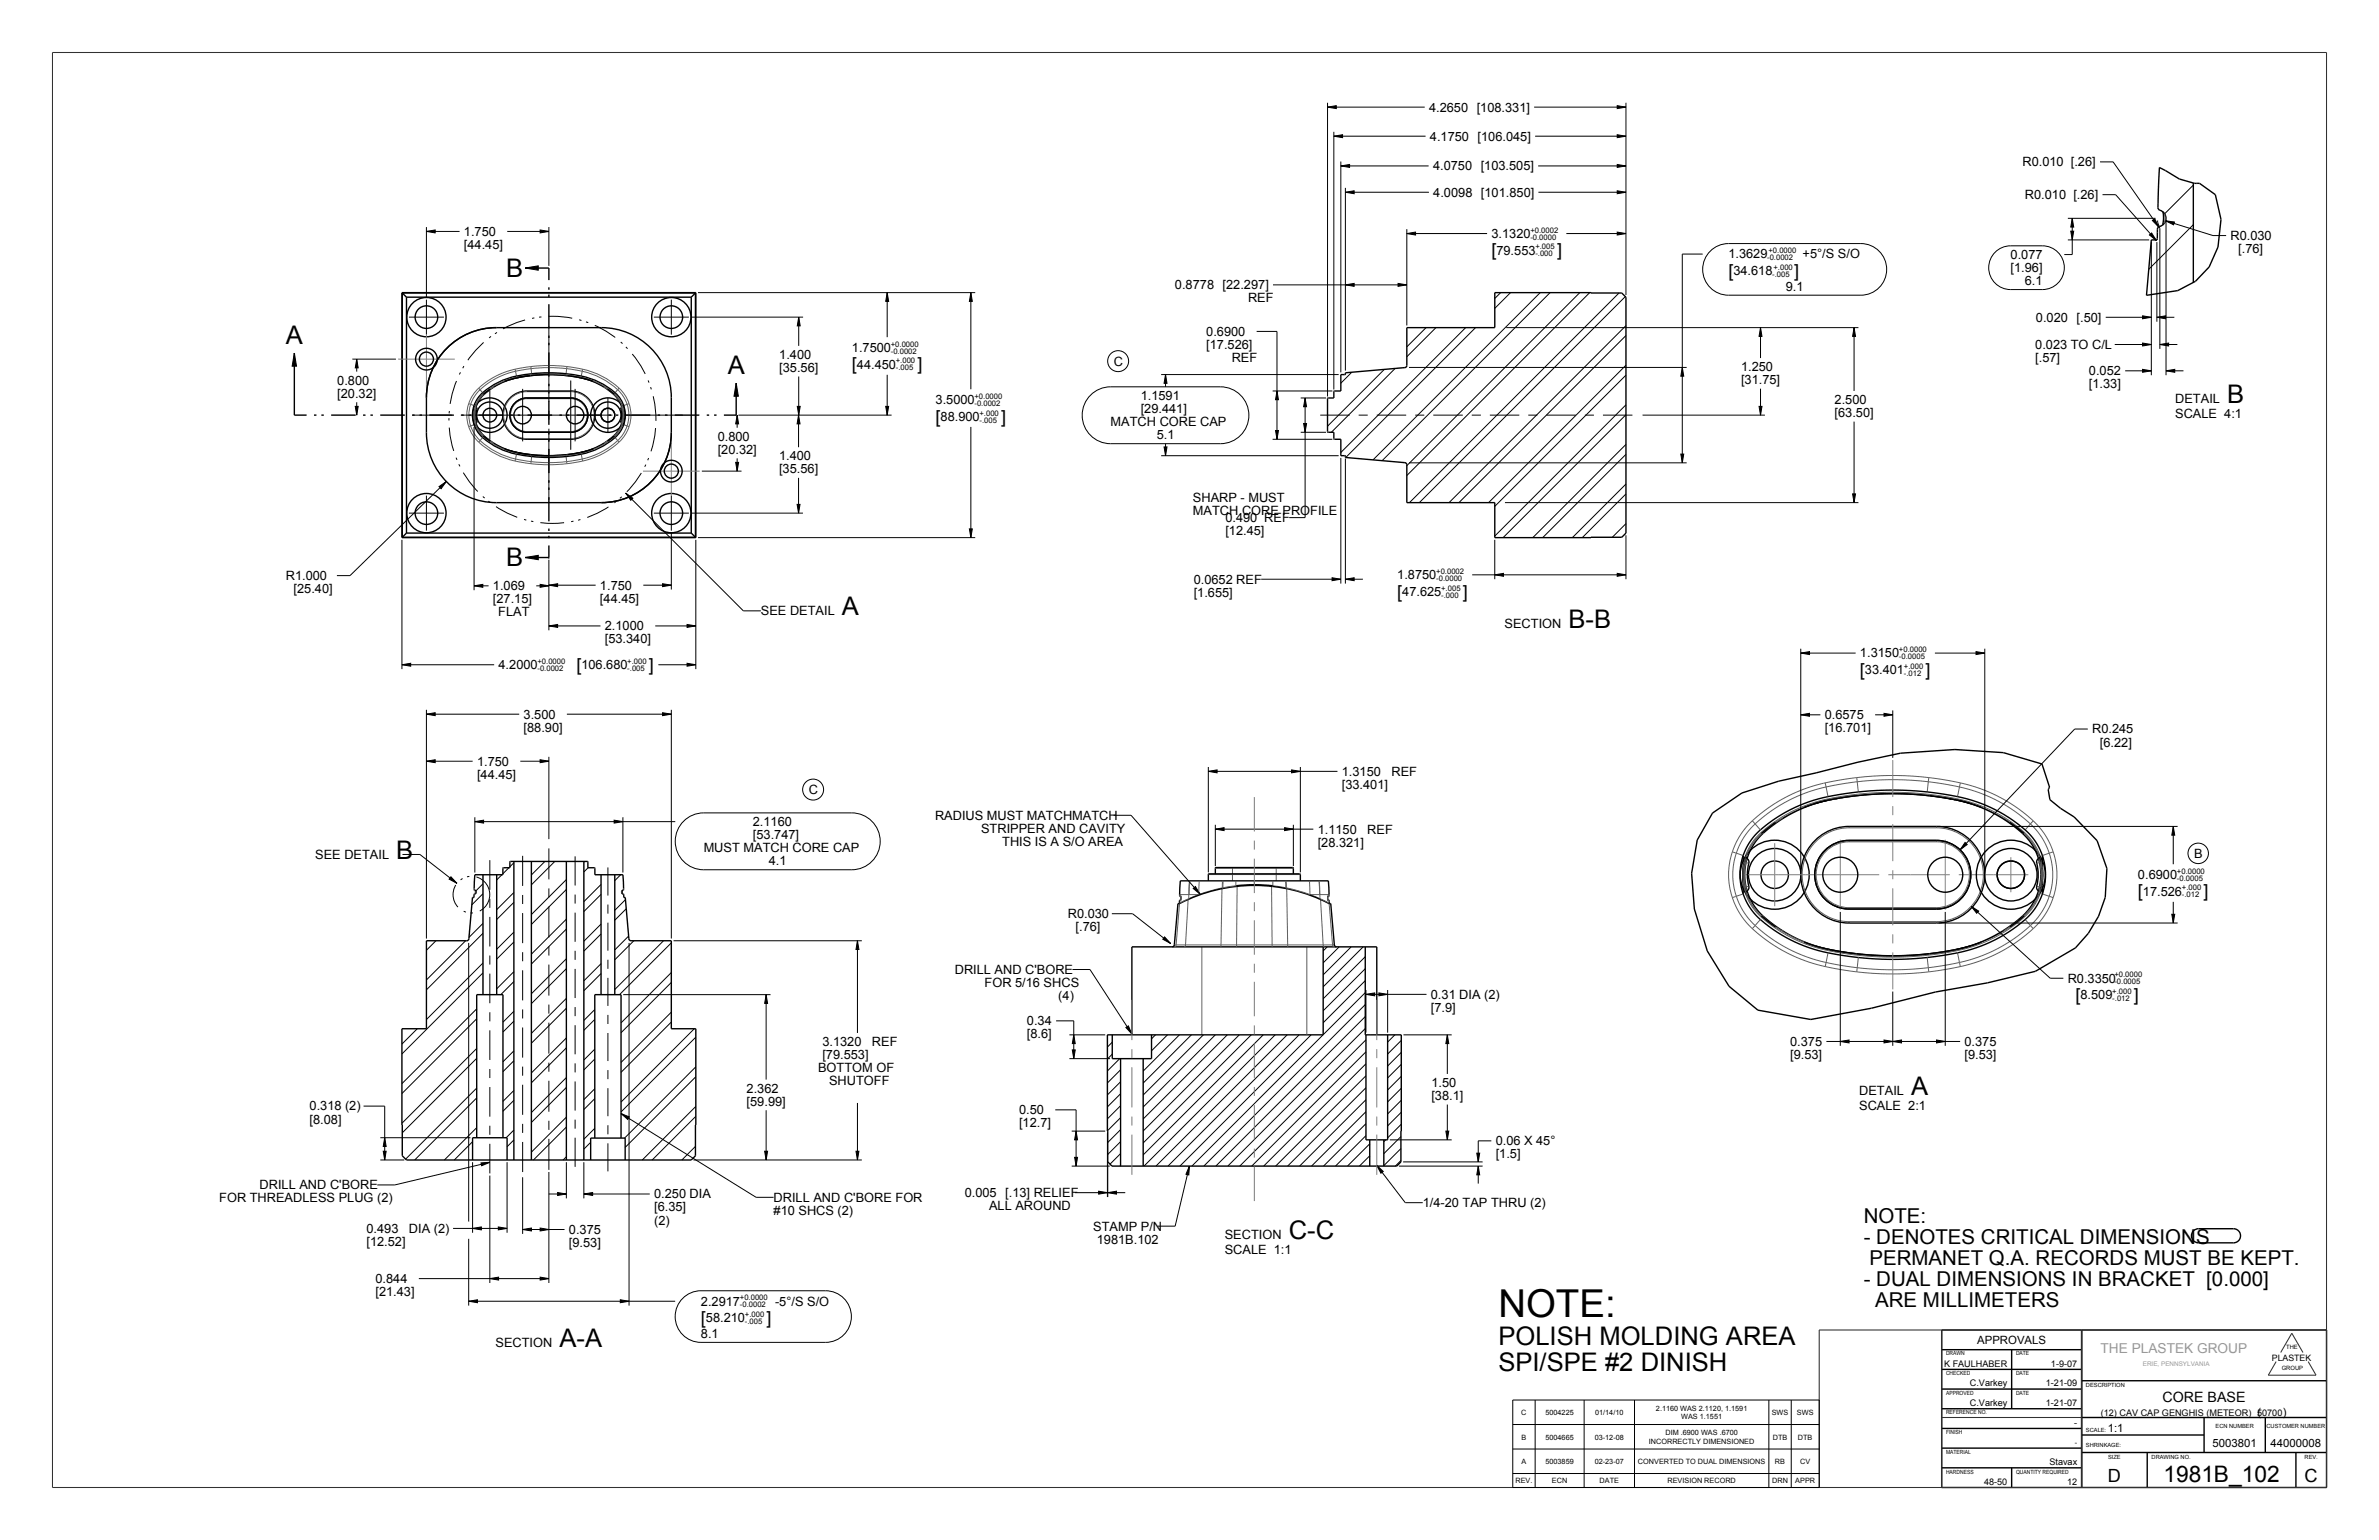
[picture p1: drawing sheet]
<svg xmlns="http://www.w3.org/2000/svg" width="864mm" height="559mm" viewBox="0 0 864 559" stroke-linecap="round" stroke-linejoin="round" font-family="sans-serif">
<defs><g id="words">
<text font-size="13.9" x="543.9" y="477.7">NOTE:</text>
<g font-size="9.3">
<text x="183.7" y="100.4">B</text>
<text x="103.8" y="124.9">A</text>
<text x="264.2" y="135.8">A</text>
<text x="808.5" y="146.1">B</text>
<text x="183.7" y="205.5">B</text>
<text x="305.6" y="223.2">A</text>
<text x="569.4" y="227.8">B-B</text>
<text x="143.9" y="311.6">B</text>
<text x="693.8" y="397.2">A</text>
<text x="467.8" y="449.6">C-C</text>
<text x="203.1" y="488.8">A-A</text>
<text x="543.9" y="488">POLISH MOLDING AREA</text>
<text x="543.9" y="497.6">SPI/SPE #2 DINISH</text>
</g>
<text font-size="8.3" x="785.3" y="537.8">1981B_102</text>
<g font-size="7.4">
<text x="676.6" y="443.6">NOTE:</text>
<text x="676.6" y="451.2">- DENOTES CRITICAL DIMENSIONS</text>
<text x="678.6" y="458.8">PERMANET Q.A. RECORDS MUST BE KEPT.</text>
<text x="676.6" y="466.5">- DUAL DIMENSIONS IN BRACKET [0.000]</text>
<text x="680.7" y="474.1">ARE MILLIMETERS</text>
</g>
<g font-size="6.6">
<text x="765.2" y="537.8">D</text>
<text x="836.6" y="537.8">C</text>
</g>
<g font-size="6.5">
<text x="541.4" y="93">[</text>
<text x="565.2" y="93">]</text>
<text x="627.5" y="100.4">[</text>
<text x="651.3" y="100.4">]</text>
<text x="309.3" y="134.4">[</text>
<text x="333.1" y="134.4">]</text>
<text x="339.6" y="153.3">[</text>
<text x="363.4" y="153.3">]</text>
<text x="507.2" y="216.8">[</text>
<text x="531" y="216.8">]</text>
<text x="209.2" y="243.4">[</text>
<text x="235.6" y="243.4">]</text>
<text x="675.2" y="245.2">[</text>
<text x="699" y="245.2">]</text>
<text x="776.1" y="325.7">[</text>
<text x="799.9" y="325.7">]</text>
<text x="753.4" y="363.2">[</text>
<text x="774.7" y="363.2">]</text>
<text x="254.5" y="480.4">[</text>
<text x="278.3" y="480.4">]</text>
</g>
<text font-size="5.2" x="785" y="508.8">CORE BASE</text>
<text font-size="5" fill="#989898" x="762.5" y="491">THE PLASTEK GROUP</text>
<g font-size="4.6">
<text x="518.8" y="40.5">4.2650 [108.331]</text>
<text x="519.1" y="51">4.1750 [106.045]</text>
<text x="520.2" y="61.8">4.0750 [103.505]</text>
<text x="734.2" y="60.3">R0.010 [.26]</text>
<text x="520.3" y="71.3">4.0098 [101.850]</text>
<text x="735.1" y="72.2">R0.010 [.26]</text>
<text x="168.4" y="85.6">1.750</text>
<text x="541.4" y="86.3">3.1320</text>
<text x="809.7" y="87.1">R0.030</text>
<text x="168.4" y="90.3">[44.45]</text>
<text x="543.2" y="92.4">79.553</text>
<text x="627.4" y="93.8">1.3629</text>
<text x="654.3" y="93.8">+5°/S S/O</text>
<text x="729.9" y="94">0.077</text>
<text x="812.5" y="91.8">[.76]</text>
<text x="629.2" y="99.8">34.618</text>
<text x="729.9" y="98.7">[1.96]</text>
<text x="426.5" y="105">0.8778 [22.297]</text>
<text x="648.3" y="105.5">9.1</text>
<text x="735" y="103.5">6.1</text>
<text x="453.1" y="109.7">REF</text>
<text x="739.1" y="116.7">0.020 [.50]</text>
<text x="437.9" y="121.8">0.6900</text>
<text x="282.9" y="130.3">1.400</text>
<text x="309.3" y="127.7">1.7500</text>
<text x="437.9" y="126.6">[17.526]</text>
<text x="447.1" y="131.4">REF</text>
<text x="738.8" y="126.6">0.023 TO C/L</text>
<text x="738.8" y="131.4">[.57]</text>
<text x="282.9" y="135">[35.56]</text>
<text x="311.1" y="133.8">44.450</text>
<text x="404.4" y="132.6">C</text>
<text x="632" y="134.7">1.250</text>
<text x="758.3" y="136.1">0.052</text>
<text x="122.4" y="139.6">0.800</text>
<text x="632" y="139.5">[31.75]</text>
<text x="758.3" y="140.9">[1.33]</text>
<text x="122.4" y="144.4">[20.32]</text>
<text x="339.6" y="146.7">3.5000</text>
<text x="414.1" y="145.1">1.1591</text>
<text x="414.1" y="149.9">[29.441]</text>
<text x="666" y="146.6">2.500</text>
<text x="789.6" y="146.1">DETAIL</text>
<text x="341.4" y="152.7">88.900</text>
<text x="403.2" y="154.6">MATCH CORE CAP</text>
<text x="666" y="151.4">[63.50]</text>
<text x="789.6" y="151.6">SCALE 4:1</text>
<text x="260.5" y="160">0.800</text>
<text x="419.9" y="159.4">5.1</text>
<text x="260.5" y="164.7">[20.32]</text>
<text x="282.8" y="167">1.400</text>
<text x="282.8" y="171.8">[35.56]</text>
<text x="433.1" y="182.3">SHARP - MUST</text>
<text x="433.1" y="187">MATCH CORE PROFILE</text>
<text x="444.8" y="189.4">0.490 REF</text>
<text x="444.8" y="194.2">[12.45]</text>
<text x="103.7" y="210.5">R1.000</text>
<text x="106.6" y="215.2">[25.40]</text>
<text x="178.9" y="214.2">1.069</text>
<text x="217.8" y="213.9">1.750</text>
<text x="433.3" y="211.8">0.0652 REF</text>
<text x="507.2" y="210.2">1.8750</text>
<text x="178.9" y="218.9">[27.15]</text>
<text x="217.8" y="218.7">[44.45]</text>
<text x="433.3" y="216.5">[1.655]</text>
<text x="509" y="216.2">47.625</text>
<text x="180.9" y="223.7">FLAT</text>
<text x="276.2" y="223.2">SEE DETAIL</text>
<text x="546.2" y="227.8">SECTION</text>
<text x="219.6" y="228.7">2.1000</text>
<text x="219.6" y="233.5">[53.340]</text>
<text x="675.2" y="238.6">1.3150</text>
<text x="181" y="242.8">4.2000</text>
<text x="211" y="242.8">106.680</text>
<text x="677" y="244.6">33.401</text>
<text x="190.1" y="260.7">3.500</text>
<text x="662.4" y="261">0.6575</text>
<text x="190.1" y="265.5">[88.90]</text>
<text x="662.4" y="265.7">[16.701]</text>
<text x="759.5" y="266.1">R0.245</text>
<text x="762.3" y="270.9">[6.22]</text>
<text x="173.2" y="277.8">1.750</text>
<text x="487.1" y="281.5">1.3150</text>
<text x="505.1" y="281.5">REF</text>
<text x="173.2" y="282.6">[44.45]</text>
<text x="487.1" y="286.2">[33.401]</text>
<text x="293.6" y="288.1">C</text>
<text x="273.3" y="299.7">2.1160</text>
<text x="339.4" y="297.4">RADIUS MUST MATCHMATCH</text>
<text x="273.3" y="304.5">[53.747]</text>
<text x="356.1" y="302.2">STRIPPER AND CAVITY</text>
<text x="478.3" y="302.5">1.1150</text>
<text x="496.3" y="302.5">REF</text>
<text x="114.4" y="311.6">SEE DETAIL</text>
<text x="255.4" y="309.3">MUST MATCH CORE CAP</text>
<text x="363.8" y="306.9">THIS IS A S/O AREA</text>
<text x="478.3" y="307.2">[28.321]</text>
<text x="796.6" y="311.2">B</text>
<text x="279.1" y="314">4.1</text>
<text x="776.1" y="319">0.6900</text>
<text x="777.9" y="325">17.526</text>
<text x="387.6" y="333.1">R0.030</text>
<text x="390.5" y="337.9">[.76]</text>
<text x="346.6" y="353.4">DRILL AND C'BORE</text>
<text x="357.4" y="358.1">FOR 5/16 SHCS</text>
<text x="750.6" y="356.5">R0.3350</text>
<text x="384.2" y="362.9">(4)</text>
<text x="519.4" y="362.4">0.31 DIA (2)</text>
<text x="755.2" y="362.6">8.509</text>
<text x="519.4" y="367.2">[7.9]</text>
<text x="372.8" y="372">0.34</text>
<text x="372.8" y="376.8">[8.6]</text>
<text x="298.5" y="379.6">3.1320</text>
<text x="316.5" y="379.6">REF</text>
<text x="649.8" y="379.5">0.375</text>
<text x="713.1" y="379.5">0.375</text>
<text x="297" y="389.1">BOTTOM OF</text>
<text x="298.5" y="384.3">[79.553]</text>
<text x="649.8" y="384.3">[9.53]</text>
<text x="713.1" y="384.3">[9.53]</text>
<text x="301" y="393.9">SHUTOFF</text>
<text x="519.6" y="394.4">1.50</text>
<text x="271" y="396.5">2.362</text>
<text x="271" y="401.3">[59.99]</text>
<text x="519.6" y="399.2">[38.1]</text>
<text x="674.9" y="397.2">DETAIL</text>
<text x="112.4" y="403">0.318 (2)</text>
<text x="112.4" y="407.7">[8.08]</text>
<text x="369.9" y="404.3">0.50</text>
<text x="674.9" y="402.8">SCALE 2:1</text>
<text x="369.9" y="409.1">[12.7]</text>
<text x="543" y="415.6">0.06 X 45°</text>
<text x="543" y="420.3">[1.5]</text>
<text x="94.2" y="431.6">DRILL AND C'BORE</text>
<text x="79.6" y="436.3">FOR THREADLESS PLUG (2)</text>
<text x="237.4" y="434.8">0.250 DIA</text>
<text x="280.8" y="436">DRILL AND C'BORE FOR</text>
<text x="350.2" y="434.4">0.005 [.13] RELIEF</text>
<text x="516.5" y="438">1/4-20 TAP THRU (2)</text>
<text x="237.4" y="439.6">[6.35]</text>
<text x="280.8" y="440.8">#10 SHCS (2)</text>
<text x="359" y="439.1">ALL AROUND</text>
<text x="133" y="447.3">0.493</text>
<text x="148.5" y="447.3">DIA (2)</text>
<text x="206.5" y="447.7">0.375</text>
<text x="237.4" y="444.4">(2)</text>
<text x="396.8" y="446.5">STAMP P/N</text>
<text x="444.6" y="449.6">SECTION</text>
<text x="133" y="452.1">[12.52]</text>
<text x="206.5" y="452.5">[9.53]</text>
<text x="398.2" y="451.3">1981B.102</text>
<text x="444.6" y="455.2">SCALE 1:1</text>
<text x="136.3" y="465.5">0.844</text>
<text x="136.3" y="470.3">[21.43]</text>
<text x="254.5" y="473.8">2.2917</text>
<text x="281.4" y="473.8">-5°/S S/O</text>
<text x="256.3" y="479.8">58.210</text>
<text x="254.5" y="485.5">8.1</text>
<text x="179.9" y="488.8">SECTION</text>
</g>
<g font-size="4.1">
<text x="717.7" y="487.8">APPROVALS</text>
<text x="819.5" y="513.7">(</text>
<text x="828.6" y="513.7">)</text>
<text x="765.2" y="519.5">1:1</text>
<text x="803.2" y="525.1">5003801</text>
<text x="824.3" y="525.1">44000008</text>
</g>
<g font-size="3.3">
<text x="705.7" y="495.9">K FAULHABER</text>
<text x="744.5" y="495.9">1-9-07</text>
<text x="715.1" y="503">C.Varkey</text>
<text x="742.7" y="503">1-21-09</text>
<text x="715.1" y="510.1">C.Varkey</text>
<text x="742.7" y="510.1">1-21-07</text>
<text x="762.6" y="513.7">(12) CAV CAP GENGHIS (METEOR) 50700</text>
<text x="753" y="517.3">-</text>
<text x="744" y="531.6">Stavax</text>
<text x="720.2" y="538.7">48-50</text>
<text x="750.4" y="538.7">12</text>
</g>
<text font-size="3.2" x="824.7" y="493.7">PLASTEK</text>
<g font-size="2.8">
<text x="555.5" y="84.4">+0.0002</text>
<text x="555.5" y="87">-0.0000</text>
<text x="557.3" y="90.5">+.005</text>
<text x="557.3" y="93">-.000</text>
<text x="641.5" y="94.4">-0.0002</text>
<text x="642" y="91.9">+0.0000</text>
<text x="643.3" y="100.4">-.005</text>
<text x="643.8" y="97.9">+.000</text>
<text x="323.4" y="125.8">+0.0000</text>
<text x="323.4" y="128.4">-0.0002</text>
<text x="325.2" y="131.9">+.000</text>
<text x="325.2" y="134.4">-.005</text>
<text x="353.8" y="144.8">+0.0000</text>
<text x="353.8" y="147.3">-0.0002</text>
<text x="355.6" y="150.8">+.000</text>
<text x="355.6" y="153.3">-.005</text>
<text x="521.4" y="208.3">+0.0002</text>
<text x="521.4" y="210.8">-0.0000</text>
<text x="523.2" y="214.3">+.005</text>
<text x="523.2" y="216.8">-.000</text>
<text x="689.3" y="236.7">+0.0000</text>
<text x="689.3" y="239.2">-0.0005</text>
<text x="195.1" y="240.9">+0.0000</text>
<text x="195.1" y="243.4">-0.0002</text>
<text x="227.7" y="240.9">+.000</text>
<text x="227.7" y="243.4">-.005</text>
<text x="691.1" y="242.7">+.000</text>
<text x="691.1" y="245.2">-.012</text>
<text x="790.2" y="317.1">+0.0000</text>
<text x="790.2" y="319.6">-0.0005</text>
<text x="792" y="323.1">+.000</text>
<text x="792" y="325.7">-.012</text>
<text x="767.5" y="354.6">+0.0000</text>
<text x="767.5" y="357.2">-0.0005</text>
<text x="766.8" y="360.7">+.000</text>
<text x="766.8" y="363.2">-.012</text>
<text x="268.6" y="471.8">+0.0000</text>
<text x="268.6" y="474.4">-0.0002</text>
<text x="270.4" y="477.9">+.000</text>
<text x="270.4" y="480.4">-.005</text>
</g>
<g font-size="2.6">
<text x="552.3" y="513.5">C</text>
<text x="561" y="513.5">5004225</text>
<text x="579.1" y="513.5">01/14/10</text>
<text x="601.1" y="511.9">2.1160 WAS 2.1120, 1.1591</text>
<text x="610.3" y="515">WAS 1.1551</text>
<text x="643.2" y="513.5">SWS</text>
<text x="652.3" y="513.5">SWS</text>
<text x="604.6" y="520.8">DIM .6900 WAS .6700</text>
<text x="552.3" y="522.4">B</text>
<text x="561" y="522.4">5004665</text>
<text x="578.9" y="522.4">03-12-08</text>
<text x="598.6" y="523.9">INCORRECTLY DIMENSIONED</text>
<text x="643.5" y="522.4">DTB</text>
<text x="652.7" y="522.4">DTB</text>
<text x="753.2" y="524.2">-</text>
<text x="552.3" y="531.2">A</text>
<text x="561" y="531.2">5003859</text>
<text x="578.9" y="531.2">02-23-07</text>
<text x="594.6" y="531.2">CONVERTED TO DUAL DIMENSIONS</text>
<text x="644.3" y="531.2">RB</text>
<text x="653.5" y="531.2">CV</text>
<text x="550.1" y="538.2">REV.</text>
<text x="563.4" y="538.2">ECN</text>
<text x="580.7" y="538.2">DATE</text>
<text x="605.3" y="538.2">REVISION RECORD</text>
<text x="643.3" y="538.2">DRN</text>
<text x="651.7" y="538.2">APPR</text>
</g>
<text font-size="2.3" fill="#989898" x="777.8" y="495.7">ERIE, PENNSYLVANIA</text>
<g font-size="2.1">
<text x="706.4" y="491.8">DRAWN</text>
<text x="731.8" y="491.8">DATE</text>
<text x="829.9" y="489.6">THE</text>
<text x="828.3" y="497">GROUP</text>
<text x="706.4" y="499">CHECKED</text>
<text x="731.8" y="499">DATE</text>
<text x="757.2" y="503.4">DESCRIPTION</text>
<text x="706.4" y="506.1">APPROVED</text>
<text x="731.8" y="506.1">DATE</text>
<text x="706.4" y="513.2">REFERENCE NO.</text>
<text x="706.4" y="520.4">FINISH</text>
<text x="757.2" y="519.5">SCALE:</text>
<text x="804.3" y="518.3">ECN NUMBER</text>
<text x="822.8" y="518.3">CUSTOMER NUMBER</text>
<text x="706.4" y="527.5">MATERIAL</text>
<text x="757.2" y="525.1">SHRINKAGE:</text>
<text x="765.3" y="529.4">SIZE</text>
<text x="781" y="529.4">DRAWING NO.</text>
<text x="836.6" y="529.4">REV.</text>
<text x="706.4" y="534.7">HARDNESS</text>
<text x="731.8" y="534.7">QUANTITY REQUIRED</text>
</g>
</g></defs>
<g fill="#000">
<path d="M481.9 38.9l3.2-.6v1.1zM587.1 38.3l3.1 .6-3.1 .5zM484.2 49.4l3.2-.5v1.1zM587.1 48.9l3.1 .5-3.1 .6zM486.7 60.2l3.2-.5v1zM488.4 69.8l3.2-.6v1.1zM587.1 69.2l3.1 .6-3.1 .5zM587.1 59.7l3.1 .5-3.1 .5zM752.2 79.2l.6 3.2h-1.1zM154.8 84l3.2-.6v1.1zM190.6 97.3l4.8-.8v1.6zM196.1 83.4l3.1 .6-3.1 .5z"/>
<path d="M510.7 84.7l3.2-.5v1.1zM587.1 84.2l3.1 .5-3.1 .6zM751.7 83.9h1.1l-.6 3.2zM780.3 85.3l.8-.8 1.7 2.8zM781.3 80l.9-.6 1.4 2.9zM786.1 80.1l3.2 .5-.3 1zM289.9 115.1l.6 3.1h-1.1zM322.1 106.2l.5 3.2h-1.1zM352.4 106.2l.6 3.2h-1.1zM488.4 103.4l3.2-.6v1.1zM507.5 102.8l3.2 .6-3.2 .5zM639.1 118.9l.5 3.2h-1z"/>
<path d="M673 118.9l.6 3.2h-1.1zM777.8 114.6l3.2 .5-3.2 .6zM783 115.1l3.1-.5v1.1zM106.8 128.1l.8 4.8h-1.5zM129.5 130.3l.5 3.2h-1zM267.2 139l.8 4.8h-1.6zM423.1 135.9l.5 3.2h-1zM610.7 133.3l.5 3.2h-1zM777.8 134l3.2 .6-3.2 .5zM777.8 124.5l3.2 .5-3.2 .5zM784 125l3.2-.5v1zM786.3 134.6l3.2-.6v1.1z"/>
<path d="M129 147.5h1l-.5 3.1zM267.6 150.6l.5 3.2h-1zM289.9 150.6l.5 3.2h-1zM289.4 147.5h1.1l-.6 3.1zM321.5 147.5h1.1l-.5 3.1zM463.6 141.9l.5 3.1h-1.1zM463 156.2h1.1l-.5 3.2zM473.2 153.7h1.1l-.5 3.2zM473.8 144.4l.5 3.2h-1.1zM638.6 147.5h1l-.5 3.1zM159.4 176.6l2.6-1.9-1.9 2.6zM227.1 178.9l2.6 1.9-.7 .7z"/>
<path d="M267.1 167.8h1l-.5 3.2zM422.6 162.2h1l-.5 3.2zM610.2 164.8h1l-.5 3.1zM289.4 183h1l-.5 3.2zM351.9 191.9h1.1l-.6 3.2zM672.5 179.2h1.1l-.6 3.2zM172.1 212.6l3.2-.6v1.1zM190.6 202.3l4.8-.8v1.6zM196.1 212l3.1 .6-3.1 .5zM199.2 212.3l3.2-.5v1.1zM240.5 211.8l3.2 .5-3.2 .6zM483.6 209.6l3.1 .6-3.1 .5z"/>
<path d="M488.4 210.2l3.2-.6v1.1zM542.6 208.6l3.2-.6v1.1zM587.1 208l3.1 .6-3.1 .5zM199.2 227.1l3.2-.5v1.1zM249.4 226.6l3.2 .5-3.2 .6zM653.7 237l3.2-.6v1.1zM717.3 236.4l3.2 .6-3.2 .5zM145.9 241.2l3.2-.5v1zM154.8 259.1l3.2-.5v1.1zM240.5 258.6l3.2 .5-3.2 .6zM249.4 240.7l3.2 .5-3.2 .5zM653.7 259.4l3.2-.6v1.1z"/>
<path d="M683.9 258.8l3.2 .6-3.2 .5zM154.8 276.2l3.2-.5v1zM196.1 275.7l3.1 .5-3.1 .5zM438.6 279.9l3.2-.5v1zM468.9 279.4l3.1 .5-3.1 .5zM172.4 298.1l3.1-.5v1.1zM222.9 297.6l3.2 .5-3.2 .6zM788.9 299.9l.5 3.2h-1zM441.2 300.9l3.2-.6v1.1zM466.3 300.3l3.2 .6-3.2 .5zM713.3 305.7l.8 .7-2.6 2zM163.7 318.2l2.2 2.3-2.9-1.5z"/>
<path d="M433.1 322.4l.9-.7 1.6 2.7zM715.6 328.9l2.7 1.7-.8 .8zM788.4 331.8h1l-.5 3.1zM311.3 341.4l.5 3.1h-1.1zM422.8 340l2.1 2.3-2.8-1.5zM278.1 360.9l.5 3.2h-1zM389.8 375.5l.5 3.2h-1zM408.7 372.8l.9-.5 1.3 2.9zM495.9 360.8l3.1-.5v1zM500.6 360.3l3.1 .5-3.1 .5zM525.4 375.5l.5 3.2h-1zM668 377.9l3.2-.5v1z"/>
<path d="M687.1 377.9l3.2-.5v1zM683.9 377.4l3.2 .5-3.2 .5zM703 377.4l3.1 .5-3.1 .5zM389.3 381h1l-.5 3.1zM139.7 412.8l.5 3.2h-1.1zM225.4 404.1l3 1.2-.5 .9zM390.6 410.4l.6 3.2h-1.1zM524.9 410.4h1l-.5 3.2zM139.1 417.7h1.1l-.5 3.2zM174.6 422l3.2-.3-3 1.3zM202.4 432.7l3.2 .6-3.2 .5zM211.9 433.3l3.2-.6v1.1z"/>
<path d="M277.6 417.7h1l-.5 3.2zM310.7 417.7h1.1l-.5 3.2zM390.1 420h1.1l-.6 3.1zM398.8 432.2l3.2 .6-3.2 .5zM402.1 432.8l3.2-.6v1.1zM431.8 423.1l-.2 3.2-1.1-.2zM499.8 422.9l2.3 2.2-.8 .6zM536.6 423.1l.5 3.2h-1zM536.1 418.4h1l-.5 3.2zM171.6 445.7l3.1-.5v1.1zM180.9 445.2l3.2 .5-3.2 .6zM189.7 446.1l3.2-.5v1.1z"/>
<path d="M196.1 445.6l3.1 .5-3.1 .6zM170.1 472.2l3.2-.6v1.1zM177.8 464l3.2-.6v1.1zM196.1 463.4l3.1 .6-3.1 .5zM225.2 471.6l3.2 .6-3.2 .5z"/>
</g>
<g fill="none" stroke="#000" stroke-width=".36">
<path d="M481.9 38.9l3.2-.6v1.1zM481.9 37.3v106.6M481.9 38.9h35.3M556.9 38.9h33.3M587.1 38.3l3.1 .6-3.1 .5zM590.2 37.3v69.7M484.2 49.4l3.2-.5v1.1zM484.2 47.8v93.5M484.2 49.4h33.3M486.7 58.6v76.5M557.3 49.4h32.9M587.1 59.7l3.1 .5-3.1 .5z"/>
<path d="M587.1 48.9l3.1 .5-3.1 .6zM762.3 58.7h4.8l16.5 23.6M486.7 60.2l3.2-.5v1zM486.7 60.2h31.9M488.4 69.8l3.2-.6v1.1zM488.4 68.2v66.3M488.4 69.8h30.3M558.4 60.2h31.8M558.5 69.8h31.7M587.1 69.2l3.1 .6-3.1 .5zM750.7 79.2h31.7M752.2 79.2l.6 3.2h-1.1z"/>
<path d="M752.2 79.2v13.2h-2.8M763.2 70.6h4.8l14.8 16.7M796.2 67.2l-10.4 10.4M154.8 84l3.2-.6v1.1zM154.8 82.4v25.5M154.8 84h12M184.1 84h15.1M190.6 97.3l4.8-.8v1.6zM196.1 83.4l3.1 .6-3.1 .5zM199.2 82.4v14.1M510.7 84.7l3.2-.5v1.1zM510.7 83.2v34.9"/>
<path d="M510.7 84.7h29.1M568.6 84.7h21.6M587.1 84.2l3.1 .5-3.1 .6zM618.1 92.2h-7.4v75.7M620.5 91.5l1.6-1.4a9.3 9.3 0 0 1 5.4-1.7h48a9.4 9.4 0 0 1 9.4 9.3 9.4 9.4 0 0 1-9.4 9.4h-48a9.4 9.4 0 0 1-8.6-5.5 9.4 9.4 0 0 1 1.6-10.1zM724.2 91.5l1.7-1.2a7.9 7.9 0 0 1 4-1.1h11.5a7.9 7.9 0 0 1 8 7.9 7.9 7.9 0 0 1-8 8h-11.5a7.9 7.9 0 0 1-7.4-4.9 7.9 7.9 0 0 1 1.7-8.7zM750.7 87.1h29.5M751.7 83.9h1.1l-.6 3.2zM780.3 85.3l.8-.8 1.7 2.8zM781 87.8v48.3M781.3 80l.9-.6 1.4 2.9zM783 87.8v28.9"/>
<path d="M783.2 80l.8 2.9v43.7M786.1 80.1l3.2 .5-.3 1zM786.1 80.1l17.2 5.4h4.8M786.3 80v56.1M796.2 81.5l-16.2 16.2M250.8 115.1h40.7M253.4 106.2h100.6M289.9 115.1l.6 3.1h-1.1zM289.9 115.1v10.4M322.1 106.2l.5 3.2h-1.1zM322.1 106.2v16.1M352.4 106.2l.6 3.2h-1.1z"/>
<path d="M352.4 106.2v35.1M462.1 103.4h48.6M488.4 103.4l3.2-.6v1.1zM507.5 102.8l3.2 .6-3.2 .5zM517.7 118.9l-7 7M521.3 118.9l-10.6 10.6M532 118.9l-45.3 45.3M535.6 118.9l-47.1 47.1M544.7 106.2l-2.1 2.1M546.8 118.9h127.8M548.3 106.2l-5.7 5.7M559.1 106.2l-60.7 60.7"/>
<path d="M562.7 106.2l-61 61M573.5 106.2l-62.8 62.8M577.1 106.2l-66.4 66.4M587.7 106.3l-76.1 76.1M590 107.6l-74.8 74.8M590.2 118.2l-64.2 64.2M639.1 118.9l.5 3.2h-1zM639.1 118.9v11M673 118.9l.6 3.2h-1.1zM673 118.9v23M764.4 115.1h16.6M777.8 114.6l3.2 .5-3.2 .6z"/>
<path d="M783 115.1l3.1-.5v1.1zM783 115.1h6.3M106.8 128.1l.8 4.8h-1.5zM127.9 130.3h15.8M129.5 130.3l.5 3.2h-1zM129.5 130.3v4.5M267.2 139l.8 4.8h-1.6zM289.9 136.6v14M322.1 136v14.6M421.5 135.9h64.4M423.1 135.9l.5 3.2h-1zM423.1 135.9v4.5"/>
<path d="M456.2 120.3h7.4v39.1M490.7 135.1l-4 3.9M502.5 134l-20.6 20.6M506.5 133.7l-23.2 23.2M511.5 133.3h100.8M590.2 121.8l-60.6 60.6M590.2 132.5l-49.8 49.9M590.2 136.1l-47.6 47.6M610.7 133.3l.5 3.2h-1zM767.7 125h13.3M771.5 134.6h9.5M777.8 134l3.2 .6-3.2 .5z"/>
<path d="M777.8 124.5l3.2 .5-3.2 .5zM784 125l3.2-.5v1zM784 125h6.4M786.3 134.6l3.2-.6v1.1zM786.3 134.6h6.3M129 147.5h1l-.5 3.1zM129.5 146v4.6M172.1 154.9v59.3M267.6 150.6l.5 3.2h-1zM267.6 150.6v4.6M268 150.6h55.6M289.4 147.5h1.1l-.6 3.1z"/>
<path d="M289.9 150.6l.5 3.2h-1zM289.9 150.6v11.7M321.5 147.5h1.1l-.5 3.1zM352.4 154.9v40.2M395.4 143.8a10.3 10.3 0 0 1 7.8-3.4h39.8a10.3 10.3 0 0 1 10.4 10.3 10.3 10.3 0 0 1-10.4 10.3h-39.8a10.3 10.3 0 0 1-9.5-6.1 10.3 10.3 0 0 1 1.7-11.1zM462 159.4h21.7M462 141.9h21.7M463 156.2h1.1l-.5 3.2zM463.6 141.9l.5 3.1h-1.1zM472.2 156.9h9.2M472.2 144.4h9.2M473.2 153.7h1.1l-.5 3.2z"/>
<path d="M473.8 144.4l.5 3.2h-1.1zM473.8 144.4v43.4h-5.8M590.2 146.9l-47.6 47.6M590.2 150.5l-44.6 44.6M596.3 150.6h44.4M638.6 147.5h1l-.5 3.1zM639.1 141v9.6M673 153v29.4M159.4 176.6l2.6-1.9-1.9 2.6zM162 174.7l-34.9 34.2h-4.8M227.1 178.9l2.6 1.9-.7 .7zM227.1 178.9l42.8 42.8h6.3"/>
<path d="M254.8 171h14.4M267.1 167.8h1l-.5 3.2zM267.6 166.3v4.7M289.9 173.4v12.8M421.5 165.4h64.4M422.6 162.2h1l-.5 3.2zM423.1 161v4.4M486.7 166.1v45.7M488.4 166.4v45.4M511.5 167.9h100.8M590.2 161.3l-33.8 33.8M590.2 164.9l-30.2 30.2"/>
<path d="M590.2 175.6l-19.4 19.5M590.2 179.2l-15.8 15.9M610.2 164.8h1l-.5 3.1zM672.5 179.2h1.1l-.6 3.2zM145.9 195.9v46.9M243.7 193.3v20.6M250.8 186.2h40.7M252.6 195.9v46.9M253.4 195.1h100.6M289.4 183h1l-.5 3.2zM351.9 191.9h1.1l-.6 3.2zM542.6 195.9v14.3"/>
<path d="M546.3 182.4h128.3M590.2 190l-4.9 5M590.2 194.2v16M172.1 212.6l3.2-.6v1.1zM172.1 212.6h5.3M190.6 202.3l4.8-.8v1.6zM194.7 212.6h4.5M196.1 212l3.1 .6-3.1 .5zM199.2 212.3l3.2-.5v1.1zM199.2 202.3v.4M199.2 203.1v25.6M199.2 212.3h17"/>
<path d="M233.5 212.3h10.2M240.5 211.8l3.2 .5-3.2 .6zM457.8 210.2h28.9M483.6 209.6l3.1 .6-3.1 .5zM488.4 210.2l3.2-.6v1.1zM488.4 210.2h6.3M534.4 208.6h55.8M542.6 208.6l3.2-.6v1.1zM587.1 208l3.1 .6-3.1 .5zM199.2 227.1l3.2-.5v1.1zM199.2 227.1h18.8M237.9 227.1h14.7"/>
<path d="M249.4 226.6l3.2 .5-3.2 .6zM653.7 237l3.2-.6v1.1zM653.7 235.4v81.2M653.7 237h19.9M702.4 237h18.1M717.3 236.4l3.2 .6-3.2 .5zM720.5 235.4v81.2M145.9 241.2l3.2-.5v1zM145.9 241.2h33.5M154.8 259.1l3.2-.5v1.1zM154.8 257.6v83M154.8 259.1h33.7"/>
<path d="M205.8 259.1h37.9M239 241.2h13.6M240.5 258.6l3.2 .5-3.2 .6zM243.7 257.6v83M249.4 240.7l3.2 .5-3.2 .5zM653.7 259.4l3.2-.6v1.1zM653.7 259.4h7.1M680.7 259.4h6.4M683.9 258.8l3.2 .6-3.2 .5zM687.1 257.8v17.2M154.8 276.2l3.2-.5v1zM154.8 276.2h16.8"/>
<path d="M188.9 276.2h10.3M196.1 275.7l3.1 .5-3.1 .5zM199.2 274.6v29.9M438.6 279.9l3.2-.5v1zM438.6 278.3v38.2M438.6 279.9h46.9M468.9 279.4l3.1 .5-3.1 .5zM472 278.3v38.2M757.9 264.5h-4.8l-41.6 43.9M172.4 298.1l3.1-.5v1.1zM172.4 296.6v20M172.4 298.1h72.7"/>
<path d="M222.9 297.6l3.2 .5-3.2 .6zM226.1 296.6v20M248.6 297.6a10.3 10.3 0 0 1 6.8-2.6h53.8a10.3 10.3 0 0 1 10.3 10.3 10.3 10.3 0 0 1-10.3 10.3h-53.8a10.3 10.3 0 0 1-9.6-6.7 10.3 10.3 0 0 1 2.8-11.3zM404.2 295.8h6.4l25 28.6M441.2 299.3v15M469.5 299.3v15M703.8 299.9h86.7M788.9 299.9l.5 3.2h-1zM788.9 299.9v13.7M146.1 310.1h6.3l13.5 10.4M163.7 318.2l2.2 2.3-2.9-1.5zM182.2 317.4l-1.9 1.9"/>
<path d="M184.7 314.9l-2.2 2.2M186.5 313.1l-1.4 1.4M197.8 312.6l-4.9 4.9M201.4 312.6l-8.5 8.5M205.6 319.2l-12.7 12.7M212.2 312.6l-.3 .2M213.5 314.9l-1.6 1.5M225.3 317.4l-2.1 2.1M441.2 300.9l3.2-.6v1.1zM441.2 300.9h35.6M466.3 300.3l3.2 .6-3.2 .5zM713.3 305.7l.8 .7-2.6 2z"/>
<path d="M175.3 320.7l-2.6 2.6M175.3 324.3l-4 4M175.3 335.1l-5.1 5M175.3 338.6l-20.5 20.6M186.5 323.8l-6.2 6.3M186.5 327.4l-6.2 6.3M186.5 338.2l-6.2 6.2M205.6 322.7l-12.7 12.7M205.6 333.5l-12.7 12.7M205.6 337.1l-12.7 12.7M218.2 320.9l-6.3 6.3M218.2 324.5l-6.3 6.3"/>
<path d="M218.2 335.3l-6.3 6.2M218.2 338.9l-6.3 6.2M227 326.4l-3.8 3.9M227.3 329.7l-4.1 4.2M228.2 339.7l-5 5M403.6 331.6h7.5l13.8 10.7M422.8 340l2.1 2.3-2.8-1.5zM433.1 322.4l.9-.7 1.6 2.7zM668 330.9v48.6M703.8 334.9h86.7M706.1 330.9v48.6M715.6 328.9l2.7 1.7-.8 .8z"/>
<path d="M715.6 328.9l28.6 26.1h4.8M788.4 331.8h1l-.5 3.1zM788.9 327.2v7.7M158.2 341.4l-3.4 3.4M169 341.4l-14.2 14.2M170.1 342.2v101.1M175.3 349.4l-20.5 20.6M175.3 353l-29.4 29.4M186.5 341.8l-6.2 6.2M186.5 352.6l-6.2 6.2M186.5 356.2l-4.7 4.7M205.6 347.9l-12.7 12.7"/>
<path d="M205.6 351.5l-12.7 12.7M218.2 349.7l-6.3 6.2M218.2 353.3l-6.3 6.2M228.4 342.2v131.6M230.1 341.4l-6.9 6.9M240.9 341.4l-17.7 17.7M243.7 342.1l-18.8 18.8M243.7 352.9l-18.3 18.3M243.7 356.5l-18.3 18.2M244.5 341.4h68.4M311.3 341.4l.5 3.1h-1.1zM311.3 341.4v33.4"/>
<path d="M389.3 351.8h6.4l15.2 23.4M481.8 343.6l-1.5 1.4M486.1 343.6l-5.8 5.8M490.5 343.6l-10.2 10.1M494.8 343.6l-14.5 14.5M495.6 347.2l-15.3 15.2M495.6 351.5l-15.3 15.3M495.6 355.8l-15.3 15.3M495.9 359.2v15.5M503.7 359.2v15.5M687.1 359.8v19.7M151.5 373.3l-5.6 5.5"/>
<path d="M173.1 366.1l-27.2 27.1M173.1 369.7l-27.2 27.1M186.5 366.9l-3.9 4M186.5 370.5l-3.9 4M205.6 362.3l-12.7 12.7M205.6 365.9l-12.7 12.7M205.6 376.6l-12.7 12.7M215.9 366.3l-4 4M215.9 369.9l-4 4M226.2 360.9h53.5M243.7 367.3l-18.3 18.2M243.7 370.9l-18.3 18.2"/>
<path d="M252 373.3l-26.6 26.6M252.6 376.3l-27.2 27.2M278.1 360.9l.5 3.2h-1zM278.1 360.9v30.8M383.4 370.4h6.4v13.7M388.2 375.5h13M389.8 375.5l.5 3.2h-1zM402.1 375.5l-.1 .1M403.8 378.2l-1.8 1.7M408.7 372.8l.9-.5 1.3 2.9zM419.5 375.5l-1.5 1.4M423.8 375.5l-5.8 5.8"/>
<path d="M428.1 375.5l-13.1 13.2M432.5 375.5l-17.5 17.5M436.8 375.5l-21.8 21.8M441.2 375.5l-26.2 26.2M445.5 375.5l-30.5 30.5M449.9 375.5l-34.9 34.9M454.2 375.5l-39.2 39.2M458.6 375.5l-43.6 43.6M462.9 375.5l-47.6 47.6M467.3 375.5l-47.7 47.6M471.6 375.5l-47.6 47.6M475.9 375.5l-47.6 47.6"/>
<path d="M495.6 360.2l-62.9 62.9M495.6 364.5l-58.6 58.6M495.6 368.9l-54.3 54.2M495.6 373.2l-49.9 49.9M495.9 360.8l3.1-.5v1zM495.9 377.3l-45.9 45.8M495.9 360.8h21.9M500.6 360.3l3.1 .5-3.1 .5zM506.4 375.5l-2.7 2.6M508.7 377.5l-5 5M509.5 375.5h17.5M525.4 375.5l.5 3.2h-1z"/>
<path d="M525.4 375.5v14.2M663 377.9h48.5M668 377.9l3.2-.5v1zM683.9 377.4l3.2 .5-3.2 .5zM687.1 377.9l3.2-.5v1zM703 377.4l3.1 .5-3.1 .5zM173.1 380.4l-27.2 27.2M173.1 384l-27.1 27M173.1 394.8l-25.8 25.8M173.1 398.4l-22.6 22.5M186.5 381.3l-3.9 4M186.5 384.9l-3.9 4"/>
<path d="M186.5 395.7l-3.9 3.9M186.5 399.3l-3.9 3.9M205.6 380.2l-12.7 12.7M205.6 391l-12.7 12.7M205.6 394.6l-12.7 12.7M215.9 380.7l-4 3.9M215.9 384.3l-4 3.9M215.9 395l-4 4M215.9 398.6l-4 4M252.6 387.1l-25.9 25.9M252.6 390.7l-25.7 25.7M388.2 384.1h14.8"/>
<path d="M389.3 381h1l-.5 3.1zM403.8 382.5l-1.8 1.8M406.5 384.1l-4.5 4.5M406.8 388.2l-4.8 4.8M406.8 392.5l-4.8 4.8M406.8 396.9l-4.8 4.8M415.2 384.1l-.2 .2M495.9 381.7l-41.5 41.4M495.9 386l-37.2 37.1M495.9 390.4l-32.8 32.7M495.9 394.7l-28.5 28.4M495.9 399l-24.1 24.1"/>
<path d="M508.7 381.9l-5 4.9M508.7 386.2l-5 5M508.7 390.6l-5 4.9M508.7 394.9l-5 5M508.7 399.2l-5 5M132 401.4h7.7v19.5M138.1 412.8h32.7M139.1 417.7h1.1l-.5 3.2zM139.7 412.8l.5 3.2h-1.1zM171.6 414.3l-6.7 6.6M173.1 409.2l-11.8 11.7M173.1 412.8h-.1"/>
<path d="M186.5 410l-2.7 2.8M186.5 413.6l-2.4 2.5M205.6 405.4l-12.7 12.7M205.6 409l-12 11.9M205.6 419.7l-1.2 1.2M214.4 414.5l-2.5 2.5M215.9 409.4l-4 4M225.4 404.1l3 1.2-.5 .9zM225.4 404.1l49.1 30.4h6.3M252.5 416l-5 4.9M252.6 401.5l-19.4 19.4M252.6 405.1l-15.9 15.8"/>
<path d="M277.6 417.7h1l-.5 3.2zM278.1 402.9v18M310.7 417.7h1.1l-.5 3.2zM311.3 400.2v20.7M383.1 402.7h7.5v20.4M389 410.4h12.2M390.1 420h1.1l-.6 3.1zM390.6 410.4l.6 3.2h-1.1zM402 411.2v23.2M406.8 401.2l-4.8 4.8M406.8 405.6l-4.8 4.7M406.8 409.9l-4.7 4.7"/>
<path d="M406.8 414.2l-4.7 4.7M406.8 418.6l-3.9 3.8M495.9 403.4l-19.8 19.7M495.9 407.7l-15.4 15.4M495.9 412.1l-11.1 11M497.2 415l-8.1 8.1M497.2 419.4l-3.7 3.7M503 413.6l-.7 .7M504.5 413.6h22.5M508.6 412.4l-6.3 6.2M508.6 416.8l-6.3 6.2M508.7 403.6l-5 4.9"/>
<path d="M508.7 407.9l-5 5M524.9 410.4h1l-.5 3.2zM525.4 400.8v12.8M536.1 418.4h1l-.5 3.2zM541.4 414h-4.8v7.6M138.1 420.9h8.7M171.6 421.7v25.6M174.6 422l3.2-.3-3 1.3zM177.8 421.7l-34.5 8.3h-6.3M177.8 426.6v38.9M184.1 421.7v25.6M189.7 427.2v20.5"/>
<path d="M199.2 425.3v40.2M199.2 433.3h6.4M202.4 432.7l3.2 .6-3.2 .5zM205.6 421.7v13.1M211.9 433.3l3.2-.6v1.1zM211.9 433.3h24M211.9 421.7v13.1M251.7 420.9h61.2M389 423.1h13.9M390.2 432.8h11.8M398.8 432.2l3.2 .6-3.2 .5zM402.1 432.8l3.2-.6v1.1z"/>
<path d="M402.1 432.8h6.4M402.1 422.4v12M406.8 422.9l-.2 .2M431.8 423.1l-.2 3.2-1.1-.2zM431.8 423.1l-5.2 21.8h-6.4M499.8 422.9l2.3 2.2-.8 .6zM499.8 422.9l10.3 13.5h6.4M507.8 423.1h30.4M508.6 421.1l-2.1 2M509.3 421.6h28.9M536.6 423.1l.5 3.2h-1zM536.6 423.1v6.4"/>
<path d="M164.5 445.7h19.6M170.1 449.5v24.3M171.6 445.7l3.1-.5v1.1zM180.9 445.2l3.2 .5-3.2 .6zM189.7 446.1l3.2-.5v1.1zM189.7 446.1h15.2M196.1 445.6l3.1 .5-3.1 .6zM152 464h47.2M170.1 472.2l3.2-.6v1.1zM170.1 472.2h75M177.8 464l3.2-.6v1.1zM196.1 463.4l3.1 .6-3.1 .5z"/>
<path d="M225.2 471.6l3.2 .6-3.2 .5zM247.5 471.5l1.6-1.5a9.3 9.3 0 0 1 5.4-1.6h45.2a9.4 9.4 0 0 1 9.4 9.3 9.4 9.4 0 0 1-9.4 9.4h-45.2a9.4 9.4 0 0 1-8.6-5.5 9.4 9.4 0 0 1 1.6-10.1zM549.1 508h111.3v31.8h-111.3zM549.1 516.9h111.3M557.3 508v31.8M575.1 508v31.8M593.3 508v31.8M642.1 508v31.8M650.2 508v31.8M549.1 534.7h111.3M549.1 525.8h111.3"/>
<circle cx="405.9" cy="131" r="3.8"/>
<circle cx="295.2" cy="286.5" r="3.8"/>
<circle cx="798" cy="309.6" r="3.7"/>
</g>
<g fill="none" stroke="#000" stroke-width=".51">
<path d="M783.9 60.8l7.2 4.2 5.5 1.5h1.9l5.7 4.1 2 9-1 10-3.2 7.3-5 5.2-6.4 3.3-11.4 1.8 1.8-20.1h2l.4-4.6a3.8 3.8 0 0 0 2.9-3.2 3.2 3.2 0 0 0-2.5-3.2l-.5-.8zM785.2 76.9l.2 2.3-.3 2.4M796.2 66.4v36.1M190.6 97.3h8.6v4.3M145.9 106.2h106.7v88.9h-106.7zM146 106.3v88.7M146 106.3l1.6 1.5M146 106.3h106.5M147.6 107.8v85.6M147.6 107.8h103.3M199.2 104.3v.8M199.2 106.9v.9"/>
<path d="M199.2 110.4v8.7M250.9 107.8v85.6M252.5 106.3l-1.6 1.5M252.5 106.3v88.7M106.8 128.1v22.5h4.5M162.2 126.3a25.3 25.3 0 0 1 18-7.4h38.1a25.4 25.4 0 0 1 25.4 25.4v12.7a25.4 25.4 0 0 1-25.4 25.4h-38.1a25.4 25.4 0 0 1-25.4-25.4v-12.7a25.3 25.3 0 0 1 7.4-18zM187.7 137.1a23 23 0 0 0-13.8 8.2 10.6 10.6 0 0 0 4.3 14.8l4.3 2.4 5.2 1.7M187.7 137.1l-2.7 .6M187.9 137l-.2 .1M189.2 136.8l-1.3 .2M199.2 135.9l-6.7 .4M199.2 135.9a36.1 36.1 0 0 1 21.1 5.3 10.6 10.6 0 0 1 5.8 9.4 10.6 10.6 0 0 1-5.8 9.5l-4.3 2.4-5.2 1.7"/>
<path d="M199.2 135.9l6.8 .4M199.2 135.9l-5.1 .2-6.2 .9M199.2 121.8v.8M199.2 124.4v.9M199.2 127.9v8.7M199.2 139.3v.8M209.3 136.8l4.1 .9M267.2 139v11.6h-4.4M486.7 135.9h1.4l.3-.6 21.9-2 .4-.7v-13.7h31.9v-12.7l46.1 .1 1.5 1.5v85.6l-1.5 1.6-46.1 .1v-12.7h-31.9v-13.8l-.2-.5-.5-.2-21.6-1.9-.3-.7-1.4 .1v-6l-2.4-.1-.1-2.4-2.2-.1-.1-12.1 .3-.3h2l.1-2.5h2.4zM114 150.6h.9M116.6 150.6h.9M120.2 150.6h8.9"/>
<path d="M131.8 150.6h.9M134.5 150.6h.9M138 150.6h8.9M149.6 150.6h.9M152.3 150.6h.9M155.9 150.6h8.9M167.4 150.6h.9M170.1 150.6h.9M172.1 147.1a13.6 13.6 0 0 1 6.8-7.3 40.6 40.6 0 0 1 19.8-4.5 44.1 44.1 0 0 1 19.9 3.9 15 15 0 0 1 8 8.6l.4 3.2-.6 3.1M172.1 147.1a11.4 11.4 0 0 0 5.9 13.8 37.9 37.9 0 0 0 19.5 5.1 47 47 0 0 0 20-3.4 16.5 16.5 0 0 0 8.6-7.8l.3-.7M172.1 147.1v7M173.7 150.6h8.9"/>
<path d="M184.8 144.8a8.8 8.8 0 0 1 6.5-2.9h15.9a8.8 8.8 0 0 1 8.7 8.7 8.8 8.8 0 0 1-8.7 8.8h-15.9a8.8 8.8 0 0 1-8-5.2 8.8 8.8 0 0 1 1.5-9.4zM185.3 150.6h.9M186.9 146.2l2-1.3 1.6-.4 16.7-.1a6.2 6.2 0 0 1 6.2 6.2 6.2 6.2 0 0 1-6.2 6.3h-15.9a6.2 6.2 0 0 1-5.7-3.9 6.2 6.2 0 0 1 1.3-6.8zM187.9 150.6h.9M191.5 150.6h8.9M199.2 141.9v.9M199.2 145.4v8.8M199.2 156.8v.9M199.2 159.4v.9M203.1 150.6h.9M205.8 150.6h.8M209.3 150.6h8.9"/>
<path d="M220.9 150.6h.9M223.6 150.6h.9M226.4 147.1v7M227.1 150.6h9M238.7 150.6h.9M241.4 150.6h.9M245 150.6h8.9M256.5 150.6h.9M259.2 150.6h.9M185 163.5l2.7 .7M187.7 164.2l1.5 .3M187.7 164.2h.2"/>
<path d="M187.9 164.2l5.1 .8 6.2 .4M192.5 164.9l6.7 .4M199.2 162.9v8.8M199.2 174.3v.9M199.2 176.9v.9M206 164.9l-6.8 .4M210.8 164.2l-1.5 .3M210.8 164.2l-5.3 .8-6.3 .4M213.4 163.5l-2.6 .7M146 195h106.5M147.6 193.4h103.3M147.6 193.4l-1.6 1.6"/>
<path d="M199.2 197.9v4.4h-8.6M199.2 180.4v8.8M199.2 191.8v.9M199.2 194.4v.9M250.9 193.4l1.6 1.6M621.7 295l10.6-7.3 13.4-4.2 13.6-3.1 15.2-3.8 15.4-3.3 19.7-1.3 17.6 1.1 14.1 4.1 2.7 8.4-.5 1 .6 3.6 3.9 3.1 4.9 3.1 8.4 8.7 3.5 10-.6 10.5-2.4 6.8-3.7 6.3-4.7 5.3-14.5 8.5-17.4 4.1-18.9 3.4-23.3 5.8-22 4.1-19.2-3.4-10.4-8.6-7.9-12.8-4.7-15.3-1-12.9 2-12.1zM664 290.3a49.4 49.4 0 0 0-26.4 14.7 20.5 20.5 0 0 0 5.5 30 51.7 51.7 0 0 0 20.9 9.5M664.3 290.2l-5.6 1.4M664.8 290.1l-.7 .2M665.5 290l-1.1 .2M667 289.7l-.7 .1M687.1 288a116.1 116.1 0 0 0-21.7 2"/>
<path d="M687.1 288l-7.5 .2-5.9 .6M687.1 288a119.3 119.3 0 0 1 21.7 2M707.6 289.8l.7 .1M708.7 290l1.1 .2M709.4 290.1l6.1 1.5M710.1 290.3a49.5 49.5 0 0 1 26.5 14.7 20.5 20.5 0 0 1-5.5 30 51.7 51.7 0 0 1-20.9 9.5M172.4 317.4h10.1l.1-2.5h2.5v-2.1l.2-.2h27.9l.2 .2v2.1h2.5v2.5h10.2l.2 2.1a5.3 5.3 0 0 1-.1 3.5 .91 .91 0 0 0-.5 .9 .91 .91 0 0 0 .7 .8l.1 1h.5l1.3 15 .2 .5 .5 .2h14.7v31.9h8.9l-.1 46.1-1.6 1.5h-103.3l-1.6-1.5-.1-46.1h8.9v-31.9h14.6l.6-.2 .2-.5 1.3-15 .5-.1a1.29 1.29 0 0 1 .8-1.6v-.5l-.5-.5a5.3 5.3 0 0 1-.1-3.5zM175.3 317.4v43.5M180.3 317.4v43.5M186.5 312.6v108.3M192.9 312.6v108.3M205.6 312.6v108.3"/>
<path d="M211.9 312.6v108.3M218.2 317.4v43.5M223.2 317.4v43.5M438.6 319.6v-2.3l.3-.2h32.9l.2 .2v2.3M441.2 317.1v-2l.2-.3h27.8l.3 .3v2M632.8 310.4v14M632.8 310.4a21.6 21.6 0 0 1 6.2-9.3 57.7 57.7 0 0 1 33.2-13.4 111 111 0 0 1 45.3 3.2 44.7 44.7 0 0 1 20.8 13.7l1.8 2.8 1.3 3M632.8 310.4a21.6 21.6 0 0 0 0 14M658.4 305.5a17.5 17.5 0 0 1 12.8-5.6h31.8a17.5 17.5 0 0 1 17.5 17.5 17.5 17.5 0 0 1-17.5 17.5h-31.8a17.5 17.5 0 0 1-16.1-10.5 17.5 17.5 0 0 1 3.3-18.9zM662.4 308.6a12.4 12.4 0 0 1 8.8-3.6h31.8a12.4 12.4 0 0 1 12.4 12.4 12.4 12.4 0 0 1-12.4 12.4h-31.8a12.4 12.4 0 0 1-11.5-7.6 12.4 12.4 0 0 1 2.7-13.6zM741.4 310.4v14M741.4 310.4a21.6 21.6 0 0 1 0 14"/>
<path d="M172.6 323.1l-.1 1.2M225.9 323.1l.1 1.2M428.6 325.1v1.6M428.6 326.5l-.4 .2-.1 1.2M428.7 325.3l-.5-.4 .3-5.3h53.7l.3 5.3-.5 .4M448.6 321.4a59 59 0 0 1 13.4 0M482.1 326.5l.4 .2 .1 1.2M482.1 325.1v1.6M482.5 327.9a59.2 59.2 0 0 0-54.3 0h-.6l-1.3 15-.3 .5-.5 .2M482.5 327.9h.6l1.3 15 .2 .5 .5 .2M632.8 324.4a21.6 21.6 0 0 0 6.2 9.3 57.7 57.7 0 0 0 33.2 13.4 111 111 0 0 0 45.3-3.2 44.7 44.7 0 0 0 20.8-13.7l1.8-2.8 1.3-3M480.3 343.6v31.9h-78.3l.1 46.1 1.5 1.5h103.4l1.6-1.5 .1-46.1h-11.4"/>
<path d="M495.6 343.6l.3 70h7.8v-38.1M658.7 343.2l5.2 1.3M663.9 344.5l.9 .2M664 344.5h.1M664.4 344.6l1.1 .2M665.4 344.8a116.1 116.1 0 0 0 35.1 1.3M665.9 344.9l.7 .1M673.7 346a117.7 117.7 0 0 0 26.8 0M707.9 345l-.7 .1M708.8 344.8l-8.3 1.3M709.8 344.6l-1.1 .2M710.1 344.5l-.7 .2"/>
<path d="M715.5 343.2l-5.6 1.4M403.8 375.5v8.6h14.2v-8.6M410.9 375.5v-31.9h88.9v31.9M406.8 384.1v39M415 384.1v39M173.1 412.8v-51.9h9.5v51.9M215.9 413v-52.1h9.5v52.1M497.2 413.6v9.5M502.3 413.6v9.5M171.6 420.9v-8.1h12.5v8.1M214.4 420.9v-7.9h12.5v7.9M796.1 446.8l.9-.7 1.1-.3h12.7a2.56 2.56 0 0 1 2.5 2.6 2.56 2.56 0 0 1-2.6 2.6h-12.7a2.56 2.56 0 0 1-2.2-1.5 2.56 2.56 0 0 1 .3-2.7z"/>
<path d="M704.8 496.9h50.8M704.8 489.7h50.8M730.2 489.7v21.5M755.6 482.6v57.2h88.9v-57.2h-139.7v57.1h50.8M704.8 518.3h50.8M704.8 511.2h50.8M704.8 504h50.8M755.6 514.3h88.9M755.6 501h88.9M800.1 514.3v12.7M822.3 514.3v12.7M704.8 532.6h50.8"/>
<path d="M704.8 525.5h50.8M730.2 532.6v7.1M755.6 527h88.9M755.6 520.7h44.5M779.5 527v12.8M833.4 527v12.8"/>
<circle cx="154.8" cy="115.1" r="7.1"/>
<circle cx="154.8" cy="115.1" r="4.1"/>
<circle cx="243.7" cy="115.1" r="7.1"/>
<circle cx="243.7" cy="115.1" r="4.1"/>
<circle cx="177.8" cy="150.6" r="6.3"/>
<circle cx="177.8" cy="150.6" r="4.8"/>
<circle cx="177.8" cy="150.6" r="2.49"/>
<circle cx="220.7" cy="150.6" r="2.49"/>
<circle cx="154.8" cy="186.2" r="7.1"/>
<circle cx="154.8" cy="186.2" r="4.1"/>
<circle cx="243.7" cy="186.2" r="7.1"/>
<circle cx="243.7" cy="186.2" r="4.1"/>
<circle cx="644.2" cy="317.4" r="12.5"/>
<circle cx="644.2" cy="317.4" r="9.5"/>
<circle cx="644.2" cy="317.4" r="5"/>
<circle cx="730" cy="317.4" r="5"/>
</g>
<path d="M19 19h825.5v520.8h-825.5zM660.4 482.6h184.1M660.4 482.6v57.2M704.8 482.6v57.2M755.6 482.6v57.2M826.3 494.1l-2.9 4.9h17.4l-2.9-4.9M827.9 490.8l4.1-7 4 7M704.8 514.3h50.8" fill="none" stroke="#313131" stroke-width=".38"/>
<g fill="none" stroke="#5d5d5d" stroke-width=".36">
<path d="M187 134a28.4 28.4 0 0 0-13.2 6.9M187 134l.1 .7M187.1 134.7a27.7 27.7 0 0 0-12.8 6.7M187.1 134.7l.4 1.8M187.6 136.8a26.3 26.3 0 0 0-12.3 6.2M187.6 136.8v.3M187.6 137.1l-4.4 1.3-4.1 2.1M187.7 137.1h-.1M187.8 137.1h-.2M187.9 137l-.1 .1M192.6 136.3h.1M192.5 136.3l-4.7 .8"/>
<path d="M192.5 136.1l-4.9 .7M192.5 136.1l6.7-.4 6.8 .4M192.5 136.1v.2M192.7 133l-5.7 1M192.7 133l7.1-.4 6 .4M192.7 133l.1 .8M192.8 133.8l-5.7 .9M192.8 133.8l7-.4 5.9 .4M192.8 133.8l.2 1.8M205.7 133.8l5.6 .9M205.7 133.8l-.2 1.8M205.8 133l5.7 1"/>
<path d="M205.8 133l-.1 .8M205.9 136.3h.1M206 136.1l4.9 .7M206 136.1v.2M206 136.3l4.7 .8M210.6 137l.1 .1M210.7 137.1h.2M210.8 137.1h.1M210.9 137.1l4.4 1.3 4.1 2.1M210.9 136.8v.3M210.9 136.8a26.3 26.3 0 0 1 12.2 6.2M211.3 134.7l-.3 1.8"/>
<path d="M211.3 134.7a27.7 27.7 0 0 1 12.9 6.7M211.5 134l-.2 .7M211.5 134a28.4 28.4 0 0 1 13.2 6.9M170.1 146.5a12.9 12.9 0 0 0 0 8.3M170.1 146.5l.8 .2M170.1 154.8a13.2 13.2 0 0 0 3.7 5.6M170.9 154.5l-.8 .3M170.9 146.7a12.1 12.1 0 0 0 0 7.8M170.9 146.7l1.2 .4M170.9 154.5a12.5 12.5 0 0 0 3.4 5.4M172.1 154.1l-1.2 .4M172.1 152.5a10.3 10.3 0 0 0 3.2 5.8"/>
<path d="M173.8 140.9a13.2 13.2 0 0 0-3.7 5.6M173.8 140.9l.5 .5M174.3 159.8a27.7 27.7 0 0 0 12.8 6.8M174.3 141.4a12.5 12.5 0 0 0-3.4 5.3M174.3 159.9l-.5 .5M174.3 141.4l.9 1.1M175.2 158.8l-.9 1.1M175.3 143a10.3 10.3 0 0 0-3.2 5.7M175.3 158.3a26.3 26.3 0 0 0 12.3 6.1M175.3 143l.1 .2M175.4 158.1l3.7 2.7M175.4 158.1l-.1 .2"/>
<path d="M175.4 158.1h.1M175.4 143.2h.1M175.5 143.1a10.1 10.1 0 0 0 0 15M175.5 158.1v.1M175.5 143.1l.2 .1M175.5 143.1h.1M175.5 158.2l3.6 2.6M175.5 143.1h.2M175.7 158.1h-.2M175.7 158.2h-.2M179.1 140.5l-3.7 2.7M179.1 140.5l-3.6 2.6"/>
<path d="M179.1 140.5h.1M191.3 142.1a8.5 8.5 0 0 0-8.5 8.5 8.5 8.5 0 0 0 8.5 8.5M191.3 144.7a6 6 0 0 0-6 5.9 6 6 0 0 0 6 6M191.3 141.9v.2M191.3 144.4v.3M191.3 156.6v.3M191.3 159.1v.3M191.3 159.1h15.9M191.3 156.6h15.9M191.3 144.7h15.9M191.3 142.1h15.9M207.2 142.1a8.5 8.5 0 0 1 8.5 8.5 8.5 8.5 0 0 1-8.5 8.5"/>
<path d="M207.2 144.7a6 6 0 0 1 6 5.9 6 6 0 0 1-6 6M207.2 141.9v.2M207.2 144.4v.3M207.2 156.6v.3M207.2 159.1v.3M219.4 140.5h-.1M219.4 140.5l3.5 2.6M219.4 140.5l3.7 2.7M222.7 158.2h.2M222.8 158.1h.2M222.9 143.1h.1M222.9 158.2l-3.5 2.6"/>
<path d="M222.9 143.1h-.2M223 143.1a10.1 10.1 0 0 1 0 15M223 158.1l-.1 .1M223 143.1l-.2 .1M223.1 143.2h.1M223.1 158.1h.1M223.1 158.1v.2M223.1 158.1l-3.7 2.7M223.1 143v.2M223.1 158.3a26.3 26.3 0 0 1-12.2 6.1M223.1 143a10.3 10.3 0 0 1 3.3 5.7M223.3 158.8l.9 1.1"/>
<path d="M224.2 141.4l-.9 1.1M224.2 159.9l.5 .5M224.2 141.4a12.5 12.5 0 0 1 3.4 5.3M224.2 159.9a27.7 27.7 0 0 1-12.9 6.7M224.7 140.9a13.2 13.2 0 0 1 3.7 5.6M224.7 140.9l-.5 .5M226.4 152.5a10.3 10.3 0 0 1-3.3 5.8M226.4 154.1l1.2 .4M227.6 154.5a12.5 12.5 0 0 1-3.4 5.4M227.6 154.5l.8 .3M227.6 146.7a12.1 12.1 0 0 1 0 7.8M227.6 146.7l-1.2 .4"/>
<path d="M228.4 154.8a13.2 13.2 0 0 1-3.7 5.6M228.4 146.5a12.9 12.9 0 0 1 0 8.3M228.4 146.5l-.8 .2M173.8 160.4a28.4 28.4 0 0 0 13.2 6.9M179.1 160.8l4.1 2.1 4.4 1.3M179.2 160.8h-.1M187 167.3l5.7 1M187.1 166.6l5.7 .9M187.1 166.6l-.1 .7M187.5 164.8l-.4 1.8M187.6 164.4l4.9 .8M187.6 164.2v.2"/>
<path d="M187.6 164.2h.2M187.6 164.2h.1M187.8 164.2l4.7 .7M187.8 164.2h.1M192.6 165h.1M192.5 164.9v.3M192.5 165.2l6.7 .4 6.8-.4M192.7 168.3l6 .3 7.1-.3M192.8 167.5l7 .4 5.9-.4M192.8 167.5l-.1 .8M193 165.7l-.2 1.8M205.5 165.7l.2 1.8"/>
<path d="M205.7 167.5l.1 .8M205.9 165h.1M206 164.9v.3M210.7 164.2h-.1M210.7 164.2l-4.7 .7M210.9 164.2h-.2M210.9 164.2h-.1M210.9 164.2v.2M210.9 164.4l-4.9 .8M211 164.8l.3 1.8M211.3 166.6l-5.6 .9M211.3 166.6l.2 .7"/>
<path d="M211.5 167.3l-5.7 1M219.3 160.8h.1M219.4 160.8l-4.1 2.1-4.4 1.3M224.7 160.4a28.4 28.4 0 0 1-13.2 6.9M636.1 297.8l-1.9 2-2.2 2.9-1.8 3.1-1.3 3.3M636.1 297.8l1 1.2M637.1 299l-3.9 4.5-1.6 3-1.3 3.1M637.1 299l1.9 2.1M646.7 297l-3.7 2.6-3.6 2.8M646.7 297l-3.2 2.2-3.8 3.1M646.7 297l.4 .1M662.6 284.1l.3 1.5"/>
<path d="M662.9 285.6a55.3 55.3 0 0 0-25.8 13.4M662.9 285.6l.7 3.5M663.8 289.8a52.5 52.5 0 0 0-24.5 12.3M663.8 289.8v.5M663.8 290.3a52.7 52.7 0 0 0-17.1 6.7M664 290.3h-.2M664.2 290.2l-.4 .1M664.4 290.2h-.2M671.2 299.9v.5M673.7 288.8l-9.5 1.4M673.7 288.3a117.2 117.2 0 0 1 26.8 0M673.7 288.3v.5"/>
<path d="M673.7 288.3l-9.9 1.5M673.7 288.7v.1M674 282.2l-1 .1a63.8 63.8 0 0 0-31.8 11.4l-5.1 4.1M674 282.2a111.8 111.8 0 0 1 26.2 0M674 282.2l.2 1.5M674.2 283.7l-11.3 1.9M674.2 283.7a110.2 110.2 0 0 1 25.8 0M674.2 283.7l.4 3.7M687.1 288h.1M700 283.7l11.3 1.9M700 283.7l-.4 3.7M700.2 282.2l11.4 1.9"/>
<path d="M700.2 282.2l-.2 1.5M700.5 288.7h.1M700.5 288.3v.5M700.5 288.3l9.9 1.5M700.5 288.8l9.4 1.4M703 299.9v.5M709.8 290.2h.1M709.9 290.2l.5 .1M710.2 290.3h.2M710.4 290.3a52.7 52.7 0 0 1 17.1 6.7M710.4 289.8a52.5 52.5 0 0 1 24.5 12.3M710.4 289.8v.5"/>
<path d="M711.3 285.6a55.4 55.4 0 0 1 25.8 13.4M711.3 285.6l-.7 3.5M711.6 284.1a56.8 56.8 0 0 1 26.5 13.7M711.6 284.1l-.3 1.5M727.5 297l-.4 .1M727.5 297l4 2.8 3 2.5M727.5 297l3.7 2.6 3.6 2.8M737.1 299l2 2.1 2.1 2.8 1.5 2.7 1.2 3M737.1 299l-1.9 2.1M738.1 297.8a26.4 26.4 0 0 1 7.2 11.3M738.1 297.8l-1 1.2M435.3 319.6l-.1 5"/>
<path d="M438.6 317.3h33.4M441.2 315.1h28.3M443.8 319.6l-.1 2.6M444 319.6l-.1 2.5M447.4 314.8v4.8M448.6 319.6v1.8M455.3 319.6v1.4M462 319.6v1.8M463.3 314.8v4.8M466.7 319.6l.1 2.5M466.9 319.6l.1 2.6M475.3 319.6l.2 5"/>
<path d="M478.8 319.6l.2 5M478.9 319.6l.2 5M628.9 309.1l1.4 .5M628.9 309.1a25.7 25.7 0 0 0 0 16.6M630.3 309.6a24.2 24.2 0 0 0 0 15.6M630.3 309.6l2.5 .8M632.8 317.4a20.1 20.1 0 0 0 6.7 15M632.8 317.4h.5M639.3 302.1a20.5 20.5 0 0 0-6.5 11.5M639.3 302.1l.1 .3M639.5 302.4a20.1 20.1 0 0 0-6.7 15M639.5 302.4l.4 .1"/>
<path d="M639.5 302.4h-.1M639.7 302.3h.4M639.7 302.3l-.2 .1M671.2 300.4a17 17 0 0 0-17 17 17 17 0 0 0 17 17M671.2 305.5a11.9 11.9 0 0 0-11.9 11.9 11.9 11.9 0 0 0 11.9 11.9M671.2 305v.5M671.2 305.5h31.8M671.2 300.4h31.8M703 300.4a17 17 0 0 1 17 17 17 17 0 0 1-17 17M703 305.5a11.9 11.9 0 0 1 11.9 11.9 11.9 11.9 0 0 1-11.9 11.9M703 305v.5M734.5 302.3h-.4"/>
<path d="M734.5 302.3l.2 .1M734.7 302.4l-.5 .1M734.7 302.4h.1M734.7 302.4a20.1 20.1 0 0 1 6.6 15M734.9 302.1a20.5 20.5 0 0 1 6.5 11.5M734.9 302.1l-.1 .3M740.8 317.4h.5M741.3 317.4a20.1 20.1 0 0 1-6.6 15M743.9 309.6a24.2 24.2 0 0 1 0 15.6M743.9 309.6l-2.5 .8M745.3 309.1l-1.4 .5M745.3 309.1a25.7 25.7 0 0 1 0 16.6"/>
<path d="M428.2 327.9l-1.3 15M428.2 324.6h7M431.3 326.4l-.9 16.5M431.5 326.1l-.1 .2M431.6 324.6l.2-5-.3 6.5M435.2 324.6l-3.7 1.5M443.6 322.5l-.4 20.4M443.7 322.2l-8.6 2.4M443.7 322.2v.2M443.9 322.1l-.2 .1M448.6 321.4l-4.7 .7M448.6 321.4v.3"/>
<path d="M449.1 321.6l-.2 21.3M461.6 321.6l.2 21.3M462 321.4v.3M462 321.4l4.8 .7M466.8 322.1l.2 .1M467 322.2l8.5 2.4M467 322.2v.2M467.1 322.5l.3 20.4M475.5 324.6h7M475.5 324.6l3.7 1.5M479.1 324.6l.1 1.5M479.2 326.1v.2"/>
<path d="M479.4 326.4l.9 16.5M482.5 327.9l1.2 15M628.9 325.7l1 2.6 1.7 3.2 2.1 2.9 2.4 2.6M630.3 325.2l-1.4 .5M630.3 325.2l2.6 5.5 2 2.7 2.2 2.4M632.8 321.2a20.5 20.5 0 0 0 6.5 11.5M632.8 324.4l-2.5 .8M636.1 337a56.9 56.9 0 0 0 26.5 13.7M637.1 335.8a55.4 55.4 0 0 0 25.8 13.4M637.1 335.8l-1 1.2M639 333.7l-1.9 2.1M639.3 332.7a52.5 52.5 0 0 0 24.5 12.3"/>
<path d="M639.4 332.4l-.1 .3M639.4 332.4l3.6 2.8 3.7 2.6M639.4 332.4h.1M639.5 332.4l.2 .1M639.7 332.5l3.8 3.1 3.2 2.2M639.9 332.3l-.4 .1M640.1 332.5h-.4M646.7 337.8a52.7 52.7 0 0 0 17.1 6.7M647.1 337.7l-.4 .1M671.2 329.3v.5M671.2 334.4v.5M671.2 334.4h31.8"/>
<path d="M671.2 329.3h31.8M703 329.3v.5M703 334.4v.5M727.1 337.7l.4 .1M727.5 337.8a52.7 52.7 0 0 1-17.1 6.7M734.1 332.5h.4M734.2 332.3l.5 .1M734.5 332.5l-3 2.5-4 2.8M734.7 332.4l-.2 .1M734.8 332.4h-.1M734.8 332.4l-3.6 2.8-3.7 2.6M734.8 332.4l.1 .3"/>
<path d="M734.9 332.7a52.5 52.5 0 0 1-24.5 12.3M735.2 333.7l1.9 2.1M737.1 335.8l1 1.2M737.1 335.8a55.4 55.4 0 0 1-25.8 13.4M738.1 337a60 60 0 0 1-35 15.3l-2.9 .3M741.4 321.2a20.5 20.5 0 0 1-6.5 11.5M741.4 324.4l2.5 .8M743.9 325.2l1.4 .5M743.9 325.2a24.9 24.9 0 0 1-6.8 10.6M745.3 325.7a26.4 26.4 0 0 1-7.2 11.3M426.3 342.9h.6M426.9 342.9l-.2 .5-.5 .2"/>
<path d="M426.9 342.9h3.5M430.4 342.9h12.8M430.4 342.9l-.6 .7M436.3 343.6v31.9M443.2 342.9h5.7M443.2 342.9l-.1 .7M448.9 342.9h12.9M448.9 342.9l-.1 .7M461.8 342.9h5.6M461.8 342.9l.1 .7M467.4 342.9l.2 .7M474.4 343.6v31.9"/>
<path d="M480.3 342.9l.5 .7M480.3 342.9h-12.9M480.3 342.9h3.4M483.7 342.9l.3 .5 .5 .2M483.7 342.9h.7M662.6 350.7l11.4 1.9M662.9 349.2l11.3 1.9M662.9 349.2l-.3 1.5M663.6 345.7l-.7 3.5M663.8 345l9.9 1.5M663.8 344.5v.5M663.8 344.5l.4 .1"/>
<path d="M663.8 344.5h.2M664.2 344.6l9.5 1.4M664.2 344.6h.2M673.7 346v.5M673.7 346.5a117.2 117.2 0 0 0 26.8 0M673.7 346v.1M674 352.6a111.8 111.8 0 0 0 26.2 0M674.2 351.1a110.2 110.2 0 0 0 25.8 0M674.2 351.1l-.2 1.5M674.6 347.4l-.4 3.7M687.1 346.8h.1M699.6 347.4l.4 3.7"/>
<path d="M700 351.1l.2 1.5M700.5 346.1h.1M700.5 346v.5M709.9 344.6h-.1M709.9 344.6l-9.4 1.4M710.4 344.5h-.2M710.4 344.5v.5M710.4 344.5l-.5 .1M710.4 345l-9.9 1.5M710.6 345.7l.7 3.5M711.3 349.2l-11.3 1.9M711.3 349.2l.3 1.5"/>
</g>
<path d="M238.1 152.3a37.6 37.6 0 0 0-55.6-32.9 37.6 37.6 0 0 0-2.2 64.6 37.6 37.6 0 0 0 57.7-29.1l.1-2.6M177.8 324.6a6.7 6.7 0 0 0-9.7-5.9 6.7 6.7 0 0 0-.9 11.3 6.7 6.7 0 0 0 10.5-4.4l.1-1" fill="none" stroke="#000" stroke-width=".36" stroke-dasharray="8.6 2.6 .9 1.7 .9 2.6" stroke-linecap="butt"/>
<!-- layer: 05___PRT_ALL_AXES -->
<g fill="none" stroke="#000" stroke-width=".36">
<path d="M148.4 115.1h12.7M154.8 108.7v12.7M199.2 118.4v27.3M237.3 115.1h12.7M243.7 108.7v12.7M207.2 138.1v25.1M149.7 150.6h14.3M167.3 150.6h55M177.8 141.7v17.8M189.7 141.1v19.1M199.2 149v3.3M199.2 155.6v25.8"/>
<path d="M208.8 141.1v19.1M220.7 144.3v12.7M225.6 150.6h22.3M479.2 150.6h10.7M493.2 150.6h3.3M499.8 150.6h10.7M513.7 150.6h3.3M520.3 150.6h10.7M534.3 150.6h3.3M540.8 150.6h10.7M554.8 150.6h3.3M561.4 150.6h10.6"/>
<path d="M575.3 150.6h3.3M581.9 150.6h10.7M154.8 179.8v12.7M243.7 179.8v12.7M148.4 186.2h12.7M237.3 186.2h12.7M177.8 312.1v10.8M189.7 310.5v11M199.2 307.9v11.2M208.8 310.7v10.6M220.7 314.8v10.2M177.8 326.1v3.3"/>
<path d="M177.8 332.7v10.7M189.7 324.7v3.3M189.7 331.3v10.9M199.2 322.4v3.2M199.2 328.9v11.3M208.8 324.6v3.3M208.8 331.2v10.5M220.7 328.2v3.3M220.7 334.8v10.2M177.8 346.7v3.3M177.8 353.3v10.7M189.7 345.5v3.3"/>
<path d="M189.7 352.1v10.9M199.2 343.4v3.3M199.2 350v11.2M208.8 345v3.3M208.8 351.6v10.5M220.7 348.3v3.2M220.7 354.8v10.2M177.8 367.3v3.3M177.8 373.9v10.7M189.7 366.3v3.3M189.7 372.8v11M199.2 364.5v3.3"/>
<path d="M199.2 371.1v11.2M208.8 365.4v3.3M208.8 372v10.6M220.7 368.3v3.3M220.7 374.8v10.2M177.8 387.9v3.3M177.8 394.5v10.7M189.7 387v3.3M189.7 393.6v10.9M199.2 385.6v3.3M199.2 392.2v11.2M208.8 385.8v3.3"/>
<path d="M208.8 392.4v10.6M220.7 388.3v3.3M220.7 394.9v10.1M177.8 408.5v3.3M177.8 415v10.8M189.7 407.8v3.3M189.7 414.4v10.9M199.2 406.7v3.3M199.2 413.2v11.3M208.8 406.3v3.2M208.8 412.8v10.6M220.7 408.3v3.3"/>
<path d="M220.7 414.9v10.1"/>
</g>
<g fill="none" stroke="#7f7f7f" stroke-width=".36">
<path d="M144.5 130.3h20.6M154.8 121.4v19.2M233.4 171h20.6M243.7 160.7v19.1M687.1 275.8v13.4M455.3 289.2v12.5M687.1 292.5v3.3M687.1 299.1v13.4M455.3 305v3.3M455.3 311.6v12.5M632.8 317.4h49.4M644.2 306v22.8"/>
<path d="M668 304.7v25.4M685.5 317.4h22.3M687.1 315.8v3.2M706.1 304.7v25.4M711.1 317.4h25.2M730 311v12.8M455.3 327.3v3.3M455.3 333.9v12.5M687.1 322.3v13.4M687.1 339v3.3M455.3 349.7v3.3M455.3 356.3v12.5"/>
<path d="M687.1 345.6v13.4M410.9 362.8v14.6M455.3 372.1v3.2M455.3 378.6v12.5M499.8 362.8v14.6M410.9 380.7v3.3M410.9 387.3v14.6M455.3 394.4v3.3M499.8 380.7v3.3M499.8 387.3v14.6M410.9 405.1v3.3M410.9 411.7v14.6"/>
<path d="M455.3 401v12.5M455.3 416.8v3.2M499.8 405.1v3.3M499.8 411.7v14.6M455.3 423.3v12.5"/>
</g>
<g fill="none" stroke="#000" stroke-width=".51">
<path d="M180.2 118.9a25.4 25.4 0 0 0-25.4 25.4M186.9 146.2a6.2 6.2 0 0 1 4.4-1.8h15.9a6.2 6.2 0 0 1 6.2 6.2 6.2 6.2 0 0 1-6.2 6.3h-15.9a6.2 6.2 0 0 1-5.7-3.9 6.2 6.2 0 0 1 1.3-6.8zM243.7 157a25.4 25.4 0 0 1-25.4 25.4M662.4 308.6a12.4 12.4 0 0 1 8.8-3.6h31.8a12.4 12.4 0 0 1 12.4 12.4 12.4 12.4 0 0 1-12.4 12.4h-31.8a12.4 12.4 0 0 1-11.5-7.6 12.4 12.4 0 0 1 2.7-13.6zM495.9 375.5h1.4"/>
<circle cx="154.8" cy="130.3" r="3.9"/>
<circle cx="154.8" cy="130.3" r="2.55"/>
<circle cx="189.7" cy="150.6" r="3.2"/>
<circle cx="208.8" cy="150.6" r="3.2"/>
<circle cx="220.7" cy="150.6" r="6.3"/>
<circle cx="220.7" cy="150.6" r="4.8"/>
<circle cx="220.7" cy="150.6" r="2.49"/>
<circle cx="243.7" cy="171" r="3.9"/>
<circle cx="243.7" cy="171" r="2.55"/>
<circle cx="668" cy="317.4" r="6.4"/>
<circle cx="706.1" cy="317.4" r="6.4"/>
<circle cx="730" cy="317.4" r="12.5"/>
<circle cx="730" cy="317.4" r="9.5"/>
<circle cx="730" cy="317.4" r="5"/>
</g>
<!-- layer: 06___PRT_ALL_SURFS -->
<g fill="none" stroke="#000" stroke-width=".51">
<path d="M192.5 136.3l-5.4 .9-3.9 1.2M206 136.3l5.4 .9 3.9 1.2M172.3 148.5l-.2 2.1 .2 2.1M172.4 153.1h.1M172.4 153.1l.2 .7M172.6 147.5l-.1 .5a10.1 10.1 0 0 0-.1 5.1M172.6 153.8h.1M172.6 147.4v.1M172.6 147.4h.1M172.6 147.4l.5 .9a9.3 9.3 0 0 0 0 4.7l-.5 .8M175.4 158.1l2.6 2M178 141.2l-2.6 2"/>
<path d="M220.5 141.2l2.6 2M223.1 158.1l-2.6 2M225.9 153.8v.1M225.9 147.4l-.6 .9a9.3 9.3 0 0 1 0 4.7l.6 .9M225.9 147.5h.1M225.9 147.5l.1 .6M226 153.2l-.1 .6M226 148.1h.1M226.1 153.2h-.1M226.1 148.1a10.1 10.1 0 0 1 0 5.1M226.2 148.5l.2 2.1-.2 2.1M183.2 162.9l3.9 1.2 5.4 .8"/>
<path d="M215.3 162.9l-3.9 1.2-5.4 .8M644.5 298.4l-5.1 4M673.7 288.8a75.4 75.4 0 0 0-18.7 4.1M700.5 288.8a75.4 75.4 0 0 1 18.7 4.1M729.6 298.4l5.2 4M633.2 313.2a20.1 20.1 0 0 0 0 8.4M633.8 311v.1a20.7 20.7 0 0 0 0 12.6M633.8 311l.2 .4a1.71 1.71 0 0 1 .8 1.9 19.6 19.6 0 0 0 0 9.1l-1 1.4M633.8 311h.1M740.4 311l-.2 .3a1.75 1.75 0 0 0-.9 2 19.6 19.6 0 0 1 0 9.1l1 1.4M740.4 311h.1M740.4 311v.1"/>
<path d="M740.4 311.1h.1M740.4 311.1a20.7 20.7 0 0 1 0 12.7M741 313.2a20.1 20.1 0 0 1 0 8.4M633.8 323.7h.1M633.8 323.7v.1M633.8 323.8h.1M639.4 332.4l5.1 4M734.8 332.4l-5.2 4M740.3 323.8h.1M655 341.9a74.2 74.2 0 0 0 18.7 4.1M719.2 341.9a74.2 74.2 0 0 1-18.7 4.1"/>
</g>
<g fill="none" stroke="#5d5d5d" stroke-width=".36">
<path d="M785.8 77.5l-.1 3.6M172.3 148.4l-.2 1.9 .2 2.6M172.3 148.4h.2M172.4 148.4l-.3 1.9 .3 2.6M172.4 152.9l.2 1zM172.5 148.4l-.2 1.9 .2 2.6M172.5 148.4l.6 .2M172.6 148.4l-.3 1.9 .3 2.6M172.6 152.9l.1 .7zM172.6 152.9h-.2M172.6 147.4l-.3 1zM172.7 147.7l-.2 .7z"/>
<path d="M173.1 152.7l-.6 .2M175.4 143.2a10 10 0 0 0 0 14.9M223.1 143.2a10 10 0 0 1 0 14.9M225.4 152.7l.6 .2M225.7 147.7l.2 .7zM225.9 147.4l.2 1zM225.9 152.9l-.2 .7zM225.9 148.4l.3 2.6-.3 1.9M226 148.4l.2 2.6-.2 1.9M226 152.9h.2M226 148.4l-.6 .2M226.1 153l-.2 .9z"/>
<path d="M226.1 148.4l.3 2.6-.3 1.9M226.1 148.4h-.2M226.2 148.4l.2 2.6-.2 1.9M632.7 317.2v.4M632.7 318.1l.1 .4M632.8 316.3l-.1 .4M632.8 318.9v.5M632.8 317.2v.4M632.8 315.4v.5M632.8 318.1l.2 1.7M632.9 319.8l.4 2.2M633 315l-.2 1.7"/>
<path d="M633.1 314.2l-.1 .4M633.3 312.8l-.4 2.2M633.3 312.8v.1M633.3 312.9l1.5 .4M633.4 312.7h.1M633.4 312.5h.1M633.5 312.4h.1M633.5 312.2h.1M633.7 311.5v.1M633.7 312.7a19.1 19.1 0 0 0 0 9.3M633.7 313l-.4-.1-.1 .8M633.7 312.6v.1"/>
<path d="M633.7 312.6h.1M633.8 312.5l-.1 .1M633.8 312.4v.1M633.8 311.1v.2M633.8 312.3v.1M633.8 311.1h.1M633.8 312.2v.1M633.8 311l-.5 1.8M633.8 311h.1M633.8 312.4v.1a19.2 19.2 0 0 0-.1 9.4M633.9 312.4h-.1M633.9 312.2v.2"/>
<path d="M633.9 312.2l.2-.7-.3 .7M633.9 312.2h.1M639.4 302.4a20 20 0 0 0 0 30M734.8 302.4a20 20 0 0 1 0 30M739.4 313.3l1.4-.4 .2 .8M740.3 312.1l-.2-.6 .3 .7M740.3 312.1v.1M740.3 312.2v.2M740.3 312.4a17.6 17.6 0 0 1 0 10M740.4 312.2v.1M740.4 311l-.1-.2 .6 2M740.4 311.1h.1"/>
<path d="M740.4 312.3v.1M740.4 312.4v.1M740.4 311.2v.1M740.4 312.5v.1M740.4 312.9a19.1 19.1 0 0 1 0 9.3M740.4 312.6h.1M740.5 312.6v.1M740.7 312.1h.1M740.8 312.7h.1M740.9 312.8l-.4 .2M740.9 312.8l.4 2.2M741.1 314.2l.1 .4"/>
<path d="M741.2 315l.2 1.7M741.3 319.8l-.4 2.2M741.4 318.1l-.2 1.7M741.4 315.4v.5M741.4 317.2v.4M741.4 318.9v.5M741.4 316.3v.4M741.4 318.1v.4M741.5 317.2v.4M172.7 323.3v.9M225.8 323.3v.9M428.2 326.9h.2"/>
<path d="M428.4 326.7h.1M428.5 324.9l.2 1-.3 1M428.5 324.9l.1 .3M428.5 324.9h-.3M428.6 326.7l-.2 .2M428.6 326.7h.1M428.6 325.2h-.2M428.6 325.2h.1M431.3 326.2l-3.2 1.5M431.4 326.2h.1M431.5 326.1l-.1 .1M479.2 326.1l.1 .1"/>
<path d="M479.3 326.2h.1M479.3 326.2l3.2 1.5M482.1 326.6l.2 .3M482.1 325.2h.1M482.1 325.2h.2M482.1 326.7h.1M482.1 326.7l.2 .2M482.2 324.9l-.2 .7 .1 1M482.2 324.9h.3M482.2 324.9l-.1 .3M482.3 326.7h-.2M482.5 326.9h-.2"/>
<path d="M633 320.2l.1 .5M633.2 321.1l.1 .8 1.5-.3M633.3 322l.6 2-.1-.2M633.4 322.2v.1M633.5 322.4h.1M633.5 322.7h.1M633.7 322l.1 .4M633.7 321.8l-.4 .2M633.7 322.2l.1 .1M633.7 321.9l.1 .4M633.8 323.5v.1M633.8 322.3v.1"/>
<path d="M633.8 322.4h.1M633.8 322.4v.1M633.8 323.7h.1M633.8 322.5l.1 .2M633.9 322.4v.1M633.9 322.5v.1M633.9 322.6v.1M633.9 322.7l.2 .6zM739.4 321.6l1.5 .3M740.3 322.5v.1M740.3 322.4v.1M740.4 323.8h.1"/>
<path d="M740.4 323.7h.1M740.4 322.5l-.3 .8 .2-.7M740.4 322.4v.1M740.4 323.6v.1M740.4 322.3v.1M740.4 322.2v.1M740.5 322.2h-.1M740.5 323.2v.1M740.7 322.6h.1M740.7 322.4h.1M740.8 322.1h.1M740.9 321.9v.1"/>
<path d="M740.9 322l-.5 1.8M741 321.1l-.2 .8-.3-.1M741.2 320.2l-.1 .5"/>
</g>
<use href="#words"/>
</svg>
